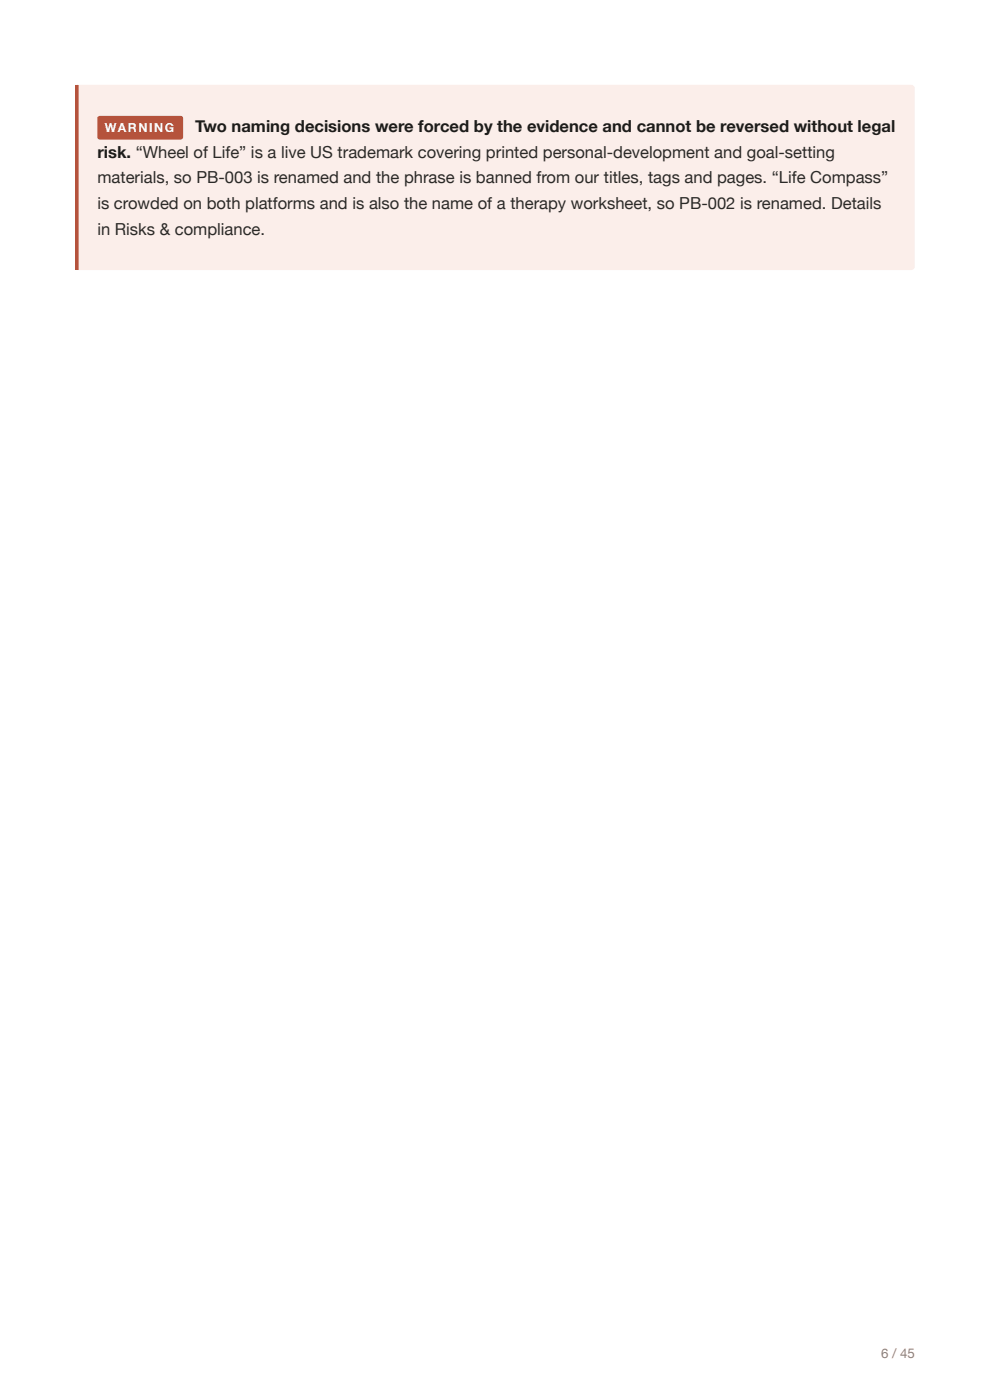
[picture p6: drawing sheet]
<svg xmlns="http://www.w3.org/2000/svg" width="210mm" height="297mm" viewBox="0 0 210 297" stroke-linecap="round" stroke-linejoin="round" font-family="sans-serif">
<defs><g id="words">
<g font-size="3.5" fill="#1d1c1a">
<text x="41.4" y="28">Two naming decisions were forced by the evidence and cannot be reversed without legal</text>
<text x="20.7" y="33.6">risk. “Wheel of Life” is a live US trademark covering printed personal-development and goal-setting</text>
</g>
<g font-size="3.5" fill="#2b2a28">
<text x="20.7" y="38.8">materials, so PB-003 is renamed and the phrase is banned from our titles, tags and pages. “Life Compass”</text>
<text x="20.7" y="44.4">is crowded on both platforms and is also the name of a therapy worksheet, so PB-002 is renamed. Details</text>
<text x="20.7" y="49.9">in Risks &amp; compliance.</text>
</g>
<text font-size="2.8" fill="#8a857e" x="186.8" y="288.1">6 / 45</text>
<text font-size="2.6" fill="#fff" x="22.2" y="28">WARNING</text>
</g></defs>
<path d="M16.3 18h176.9a.76 .76 0 0 1 .7 .8v37.7a.76 .76 0 0 1-.7 .8h-176.9z" fill="#fbeeea"/>
<g fill="#b5533c">
<path d="M15.9 18h.8v39.3h-.8z"/>
<path d="M20.8 24.7l.4-.1h17.2l.3 .2 .1 .3v4.1l-.2 .3-.3 .1h-17.3l-.3-.2-.1-.3v-4z"/>
</g>
<use href="#words"/>
</svg>
